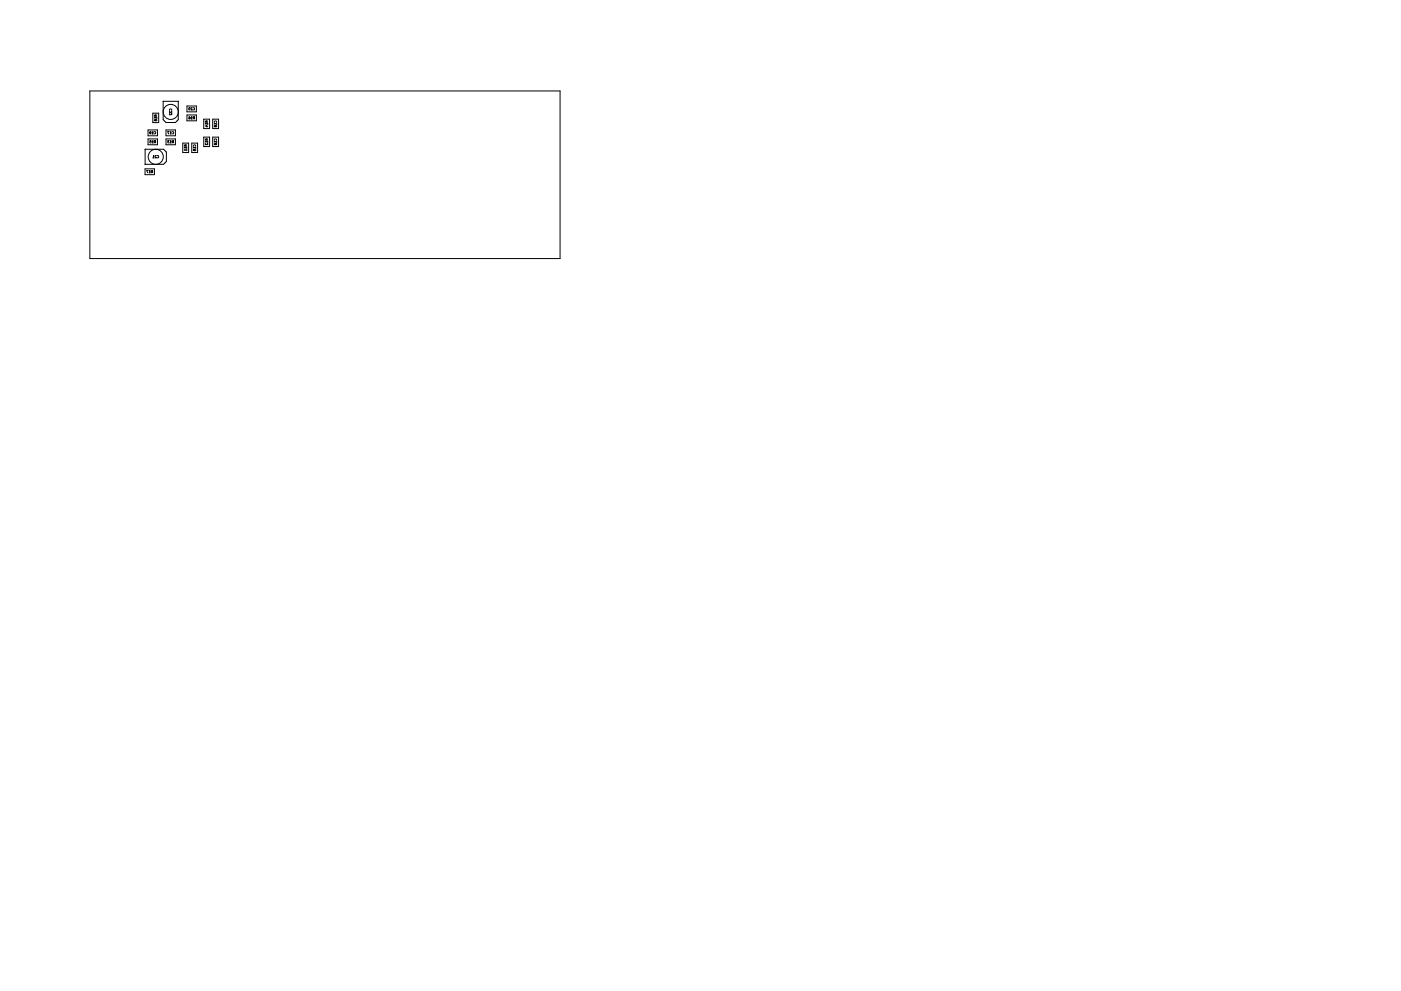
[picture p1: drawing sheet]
<svg xmlns="http://www.w3.org/2000/svg" width="297mm" height="210mm" viewBox="0 0 297 210" stroke-linecap="round" stroke-linejoin="round" font-family="sans-serif">
<g fill="none" stroke="#000" stroke-width=".21">
<path d="M19 19.3h99.7v35.6h-99.7zM30.8 35.8h1.9v1.3h-1.9zM30.8 31.7h3.9l.6 .6v2l-.6 .6h-3.9zM31.4 27.6h2v1.2h-2zM31.4 29.5h2v1.2h-2zM31.4 36.2h-.3l.2 .5M31.6 36.7h.3M31.8 28.1l.2 .1v-.2h-.2v.3l.2 .1M31.8 29.8h.2v.3l-.2-.1v.3h.2M31.9 36.3l-.2-.1v.5M32.2 28.4h.3M32.2 30.3h.3"/>
<path d="M32.2 36.4l-.1 .3M32.4 36.4h-.3v-.2h.3v.5M32.4 33.5h.3M32.4 24h1.2v2h-1.2zM32.5 28.1l-.1-.2v.5M32.5 30l-.1-.2v.5M32.7 33.1l-.2-.1v.5M32.7 28v-.1a.23 .23 0 0 1 .3 .3 .23 .23 0 0 1-.3 .2M32.9 30.1l-.2 .2M32.9 24.9l-.2 .1h.5M33 25.5l-.2-.1v.2h.1l.2-.2 .1 .1v.1l-.2-.1M33 30.1h-.2l-.1-.2 .3-.1v.5"/>
<path d="M33 24.4v.2l-.2 .1-.1-.3h.5M33 24.5l.2 .2M33.2 33l-.3 .1 .3 .4h-.3M33.2 24.9v.3M33.3 33h.1a.23 .23 0 0 1 .3 .2 .23 .23 0 0 1-.4 .2M34.6 21.5h3.2v3.9l-.6 .6h-2l-.6-.6zM35.2 27.6h2v1.2h-2zM35.2 29.5h2v1.2h-2zM35.9 27.9h-.4l.3 .5M35.9 29.8h-.3l.1 .2-.1 .3h.3M36 23.4h-.1a.23 .23 0 0 1 .3-.3 .23 .23 0 0 1 .2 .3M36 23.6l.1 .3 .3-.3v.3"/>
<path d="M36 24.1l.1 .3 .3-.3v.3M36 28.4h.3M36 30.3h.3M36.3 28.1l-.1-.2v.5M36.3 30l-.1-.2v.5M36.5 28v-.1a.23 .23 0 0 1 .3 .3 .23 .23 0 0 1-.3 .2M36.7 30.1l-.2 .2M36.8 30.1h-.2l-.1-.2 .3-.1v.5M38.7 30.4h1.3v2h-1.3zM39.2 31.2l-.1 .2h.5M39.2 31.7l-.1 .2h.5M39.4 30.8l-.1 .2h-.2v-.2h.5"/>
<path d="M39.4 30.9l.2 .1M39.6 31.2v.3M39.6 31.7v.3M39.6 22.5h2v1.2h-2zM39.6 24.4h2v1.2h-2zM40.1 22.9h.2l-.1 .4-.2-.1zM40.1 24.7l.2 .2v.2l-.3 .1 .1-.2h.2M40.5 25.2h.3M40.7 30.4h1.2v2h-1.2zM40.8 22.9l-.3 .1 .3 .3h-.3M40.8 24.9l-.2-.2v.5M41 22.9a.23 .23 0 0 1 .3 .2 .23 .23 0 0 1-.3 .2"/>
<path d="M41 31a.23 .23 0 0 1 .3-.3 .23 .23 0 0 1 .2 .3M41.1 25l-.1 .2M41.1 31.2l-.1 .2h.5M41.2 25h-.2v-.2l.2-.1v.5M41.5 31.7v.3l-.3-.1v-.2h-.2v.3M41.5 31.2v.3M43.2 29.1h1.2v2h-1.2zM43.2 25.3h1.2v2h-1.2zM43.5 26.7l.4-.1v.3M43.6 30.4l.1 .3 .3-.3v.3M43.7 30l-.2 .1h.5M43.7 26.2l-.2 .1h.5"/>
<path d="M43.7 26.9h.3M43.8 29.5v.2h-.2l-.1-.2h.5M43.8 25.7v.2h-.2l-.1-.2h.5M43.8 29.6l.2 .2M43.8 25.8l.2 .2M44 26.2v.2M44 30v.2M45.1 29.1h1.2v2h-1.2zM45.1 25.3h1.2v2h-1.2zM45.5 29.8v-.1a.23 .23 0 0 1 .2-.2 .23 .23 0 0 1 .2 .3M45.5 26v-.1a.23 .23 0 0 1 .2-.3 .23 .23 0 0 1 .2 .4M45.6 30l-.2 .1h.5"/>
<path d="M45.6 26.2l-.2 .1h.5M45.7 26.7h-.2v.2h.1l.2-.3 .1 .1v.2l-.2-.1M45.7 30.4v.3h.2v-.3l-.3 .1-.2 .2M45.9 26.2v.2M45.9 30v.2"/>
<circle cx="33" cy="33.3" r="1.6"/>
<circle cx="36.2" cy="23.7" r="1.6"/>
</g>
</svg>
